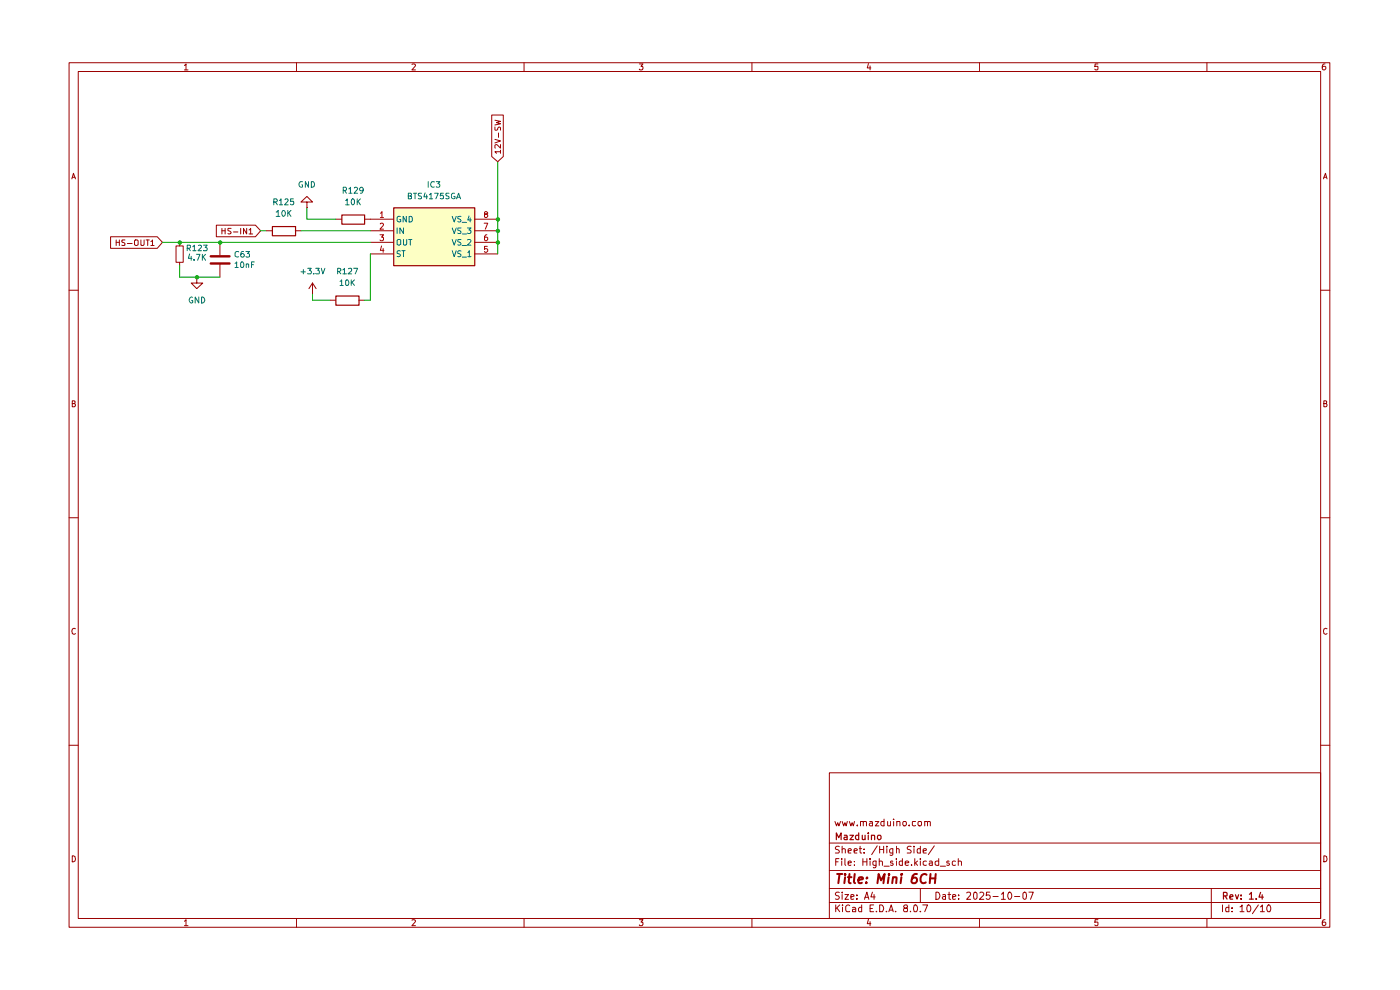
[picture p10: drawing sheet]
<svg xmlns="http://www.w3.org/2000/svg" width="297mm" height="210mm" viewBox="0 0 297 210" stroke-linecap="round" stroke-linejoin="round" font-family="sans-serif">
<g fill="none" stroke="#9b0000" stroke-width=".21">
<path d="M14.7 13.3h267.4v183.4h-267.4zM16.6 15.2h263.6v179.6h-263.6zM39.1 13.9l.4-.3v1.2M39.1 14.8h.8M62.9 13.3v1.9M87.4 13.6h.5l.2 .2-.7 1h.7M111.2 13.3v1.9M135.6 13.6h.8l-.4 .5h.3l.1 .1-.1 .5-.5 .1-.2-.1M159.5 13.3v1.9M184.2 13.5l-.2 .9h.7M184.6 14v.8M207.8 13.3v1.9"/>
<path d="M232.9 13.6h-.6l-.1 .6 .6-.1 .1 .6-.1 .1h-.4l-.2-.1M256 13.3v1.9M281.1 13.6h-.4l-.2 1 .3 .2h.2l.3-.2v-.4l-.2-.1h-.5l-.1 .1M15.2 37.9l.4-1.1 .4 1.1M15.3 37.6h.6M280.8 37.9l.4-1.1 .3 1.1M280.8 37.6h.6M14.7 61.6h1.9M280.2 61.6h1.9M15.3 85.6h.5l.1-.2v-.3l-.6-.1v1.3l.6-.1 .1-.3-.2-.3M280.8 85.6h.5l.1-.2v-.3l-.6-.1v1.3l.6-.1 .1-.3-.2-.3M14.7 109.8h1.9"/>
<path d="M280.2 109.8h1.9M16 133.4l-.2-.1a.65 .65 0 0 0-.6 .6 .65 .65 0 0 0 .6 .6l.2-.1M281.5 133.4l-.2-.1a.65 .65 0 0 0-.6 .6 .65 .65 0 0 0 .6 .6l.2-.1M14.7 158.1h1.9M280.2 158.1h1.9M175.9 163.9h104.3v30.9h-104.3zM175.9 178.8h104.3M177.1 174.3l.4 .9 .2-.7 .3 .7 .3-.9M178.1 179.6l-.5-.1-.3 .2v.4l.5 .2 .3 .4-.2 .2h-.7M178.7 174.3l.3 .9 .2-.7 .3 .7 .3-.9M178.7 179.5v1.4M180.2 174.3l.3 .9 .3-.7 .2 .7 .3-.9"/>
<path d="M181.9 175v.2M182.5 179.5v1.3v.1h.3M182.5 174.3h.6v.9M182.5 174.3v.9M183.1 174.4l.1-.1h.5l.1 .9M184.5 174.3h.5l.1 .9M185.1 174.6h-.5l-.2 .2 .2 .4 .5-.1M185.7 174.3h.7l-.7 .9h.7M186.1 179.4l-1.2 1.9M186.6 179.5v1.4M187.5 179.5v1.4M187.5 174.3h-.5l-.1 .6a.45 .45 0 0 0 .6 .2"/>
<path d="M187.5 173.7v1.5M188.1 179.5v.2M188.3 174.3v.8l.4 .1 .2-.2M188.9 174.3v.9M189.6 173.7v.1M189.6 174.3v.9M190.2 179.5v1.4M190.3 174.3h.5l.1 .9M190.3 174.3v.9M191.6 174.3h.6l.1 .6-.3 .3h-.2l-.3-.3zM192.9 175v.2M193.3 179.6l-.5-.1-.3 .2v.4l.5 .2 .3 .4-.2 .2h-.6"/>
<path d="M193.9 179.5v.2M194.2 174.3h-.6v.7l.2 .2 .4-.1M194.8 174.3h.6v.8l-.4 .1-.3-.3zM195.2 179.5v1.4h-.5v-.8h.5M196.2 174.3h.5l.1 .9M196.2 174.3v.9M196.8 174.4l.1-.1h.4l.1 .9M198.2 179.4l-1.3 1.9M15.3 181.5a.64 .64 0 0 1 .7 .7 .64 .64 0 0 1-.7 .6zM39.1 195.4l.4-.3v1.3M39.1 196.4h.8M62.9 194.8v1.9"/>
<path d="M87.4 195.2l.5-.1 .2 .2-.7 1.1h.7M111.2 194.8v1.9M135.6 195.1h.8l-.4 .5h.3l.1 .2-.1 .5-.5 .1-.2-.2M159.5 194.8v1.9M175.9 191.4h104.3M175.9 188.5h104.3M175.9 184.7h104.3M177.3 192v1.4M177.3 182.8h.5M177.6 192.6l.5 .8M178 182.1h-.7v1.5M178.1 189.3l-.5-.1-.3 .2v.4l.5 .2 .3 .4-.3 .4-.6-.1"/>
<path d="M178.1 192l-.8 .8M178.6 182.1v.2M178.6 182.6v1M178.7 189.2v.2M178.7 180.2l.2-.2 .4 .2v.7M178.7 189.8v1M178.7 192v.1M178.7 192.5v.9M179.2 189.8h.8l-.8 1h.8M179.2 182.1v1.3l.2 .2M179.9 183.1l.7-.1-.2-.4-.5 .2v.6l.3 .2 .3-.1M179.9 180.5l.7-.1-.2-.4-.5 .2v.6l.1 .1h.5"/>
<path d="M180.3 192.1l-.5-.1-.4 .3 .1 .9 .2 .2 .6-.1M180.5 190.3l.7-.2-.1-.3h-.6v.9h.6M180.9 192.5h.4l.2 .2v.7h-.6v-.4l.6-.2M181.2 180.5l.7-.1-.1-.3-.4-.1-.2 .2 .1 .7h.5M181.3 183.5v.1M181.3 182.7v.1M181.8 190.6v.2M181.8 189.8v.2M182.3 180h.5M182.8 192v1.4h-.5l-.2-.7 .3-.2h.4M183.1 182.8h.8M183.1 182.1v1.5"/>
<path d="M183.3 180.9h.1M183.3 180.1v.1M183.4 190.8l.5-1.6 .4 1.6M183.5 190.3h.7M183.9 182.1v1.5M184.2 195l-.2 .9h.7M184.6 182.1v.2M184.6 182.6v1M184.6 195.5v.9M184.6 192.7h.5M185.1 189.2l-.4 1.1h1M185.3 192h-.7v1.4h.7"/>
<path d="M185.4 189.8v1M185.8 182.6v1.2l-.2 .3-.3-.1M185.8 182.7l-.4-.1-.2 .3 .1 .6h.5M185.9 193.3v.1M186.5 182.7l.4-.1 .3 .2v.8M186.5 182.1v1.5M186.6 192a.81 .81 0 0 1 .9 .4 .81 .81 0 0 1-.3 1h-.6zM186.6 180.2h.9M187.5 183.7h1.1M188 193.3v.1M188.1 180v.9M188.6 193.4l.5-1.4 .4 1.4"/>
<path d="M188.7 193.1h.7M189.4 182.7l-.3-.1-.2 .3 .1 .2h.3l.2 .3-.2 .2-.4-.1M189.4 180v1.3l-.2 .2-.4-.1M189.4 180.1a.45 .45 0 0 0-.7 .2l.1 .6h.6M190 193.3v.1M190.2 182.1v.2M190.2 180.2l.1-.2 .5 .2v.7M190.2 182.6v1M191.4 182.7l-.4-.1-.2 .3v.6h.6M191.4 182.1v1.5M192 192.6l-.2-.1v-.4l.2-.1h.5v.5l-.7 .2-.1 .2 .2 .5h.6v-.5l-.2-.3M192 183.1l.8-.1-.1-.3-.4-.1-.3 .2v.6l.3 .2 .4-.1"/>
<path d="M193.1 193.3v.1M193.4 183.5v.1M193.9 180v.9M194 192h.1a.87 .87 0 0 1 .3 1.4l-.5-.1-.1-.8zM194.1 182.1v1.5M194.2 183.1l.5 .5M194.7 182.6l-.6 .5M195.2 193.3v.1M195.2 182.1v.2M195.2 182.6v1M195.2 188.5v2.9M195.8 192h1l-.6 1.4"/>
<path d="M195.8 180.5l.7-.1v-.3l-.4-.1-.3 .2 .1 .7h.6M196.5 182.7l-.3-.1-.4 .3 .1 .6h.6M197.2 182.7l.4-.1 .2 .2v.8M197.8 183l-.6 .1-.1 .1 .2 .4 .5-.1M198.5 189.2a.77 .77 0 0 1 .9 .8 .77 .77 0 0 1-.9 .8zM199.1 182.7l-.4-.1-.3 .3 .1 .6h.6M199.1 182.1v1.5M199.5 183.7h1.1M200 189.8h.6v1M200.6 190.1l-.7 .2 .3 .5 .4-.1M201.1 189.8h.6M201.3 189.2v1.5l.4 .1"/>
<path d="M201.3 182.7l-.3-.1-.2 .3 .1 .2h.4l.1 .3-.1 .2-.5-.1M202.1 190.3l.7-.2-.1-.3h-.6v.9h.6M202.7 182.7l-.4-.1-.3 .3 .1 .6h.6M203.3 182.7l.4-.1 .3 .2v.8M203.3 182.1v1.5M203.4 190.6v.2M203.4 189.8v.2M205.1 189.4l.6-.2 .2 .4-.1 .3-.7 .9h.8M206.6 189.4l.3-.2 .4 .4v.8l-.4 .4a.99 .99 0 0 1-.3-1.4zM207.8 194.8v1.9M207.9 189.4l.1-.2h.4l.3 .5-.9 1.1h.9M210 189.2h-.7l-.1 .8 .6-.2 .3 .3-.1 .5-.2 .2-.6-.2"/>
<path d="M210.7 190.2h1.1M212.4 189.7l.5-.5v1.6M212.4 190.8h.9M214 189.3l.1-.1a.82 .82 0 0 1 .6 .8 .82 .82 0 0 1-.6 .8 1.1 1.1 0 0 1-.1-1.5zM215.2 190.2h1.1M217.1 189.4l.2-.2a.88 .88 0 0 1 0 1.6l-.3-.4zM218.3 189.2h.9l-.6 1.6M232.9 195.1h-.6l-.1 .6 .6-.1 .1 .6-.1 .2h-.4l-.2-.2M256 194.8v1.9M257 188.5v6.3M259.3 192v1.4M260.7 192v1.4h-.6v-.9h.6"/>
<path d="M261.4 193.3v.1M261.4 192.5v.2M263.1 192.4l.3-.2 .1-.2v1.4M263.1 193.4h.8M264.6 192.1l.2-.1a.84 .84 0 0 1 .3 1.4l-.5-.1zM267 192l-1.3 1.8M267.4 192.4l.4-.4v1.4M267.4 193.4h.8M269.1 192a.89 .89 0 0 1 .3 1.4h-.4l-.3-.5 .1-.6zM280.8 181.5a.64 .64 0 0 1 .7 .7 .64 .64 0 0 1-.7 .6zM281.1 195.1l-.4 .1-.2 .9 .3 .3h.2l.3-.3v-.3l-.2-.2h-.5l-.1 .2"/>
</g>
<g fill="none" stroke="#9b0000" stroke-width=".25">
<path d="M177.4 178.1v-1.4l.5 1 .5-1v1.4M179.1 177.2h.5l.1 .9M179.7 177.5l-.6 .1-.1 .2 .2 .3 .5-.1M180.3 177.2h.8l-.8 .9h.8M182.2 177.2h-.5l-.2 .7a.45 .45 0 0 0 .7 .1M182.2 176.7v1.4M182.9 177.2v.8l.4 .1 .2-.2M183.5 177.2v.9M184.2 176.7v.1M184.2 177.2v.9M184.9 177.3l.6-.1 .1 .9M184.9 177.2v.9"/>
<path d="M186.2 177.3l.5-.1 .2 .2v.5l-.2 .2h-.3l-.3-.2zM259.6 190h.6l.1-.5-.2-.2h-.5v1.4M259.9 190l.4 .7M260.9 190.3l.7-.2-.2-.3-.4 .1-.1 .7 .1 .1h.5M262.1 189.8l.3 .9 .4-.9M263.3 190.6v.1M263.3 189.9v.1M265.1 189.7l.4-.4v1.4M265.1 190.7h.8M266.5 190.6v.1M267.4 189.3l-.3 1h.9M267.8 189.8v.9"/>
</g>
<g fill="none" stroke="#9b0000" stroke-width=".42">
<path d="M177.6 185.4h1.1M178.1 185.4l-.3 1.9M179.3 185.4v.2M179.3 186.1l-.2 1.2M179.9 186.1h.7M180.2 185.4l-.2 1.6 .1 .3h.4M181.3 185.4l-.2 1.6 .3 .3M182.1 186.7l.9-.2v-.3a.6 .6 0 0 0-.8 .1v1h.6M183.8 187.2v.1M183.9 186.2h.1l-.1 .1v-.1v.1M186.1 187.3l.3-1.9 .5 1.3 .8-1.3-.3 1.9M188.5 186.1l-.2 1.2"/>
<path d="M188.6 185.4v.2M189.4 186.2l.3-.1 .5 .1-.1 1.1M189.4 186.1l-.1 1.2M191.2 186.1l-.1 1.2M191.3 185.4l-.2 .1h.3l-.1-.1-.1 .2M194.5 185.4a.83 .83 0 0 0-1 .8l-.2 .7 .4 .4h.6l.2-.4-.1-.7a.65 .65 0 0 0-1 .3M196.6 185.6l-.1-.1a.85 .85 0 0 0-1.2 .7v.6a.66 .66 0 0 0 1.1 .4M197.3 186.3h1.1M197.4 185.4l-.2 1.9M198.5 185.4l-.2 1.9"/>
</g>
<path d="M83.5 44h17.2v12.3h-17.2z" fill="#fdffc4"/>
<g fill="none" stroke="#9b0000" stroke-width=".21">
<path d="M104.3 24.4h2.5v8.8l-1.2 1.1-1.3-1.1zM105 29.6l1.2 .3-1.2 .4M105 26.9l.1 .7h.3l.4-.7 .4 .2v.5M105 25.5l1.2 .3-.9 .2 .9 .3-1.2 .2M105.8 28.2v.9M106.2 32.2h-1.2l.3 .3M106.2 30.7v.7l-.9-.7-.3 .1 .1 .6M106.2 31.8v.7M23.5 50.2h9.9l1.1 1.2-1.1 1.3h-9.9zM24.6 50.9v1.2M24.6 51.4h.7M25.3 50.9v1.2"/>
<path d="M26.5 50.9h-.6l-.1 .2 .1 .3 .6 .3v.3h-.7M27 51.7h1M28.5 51.1l.2-.2h.4l.2 .2v.8l-.3 .2-.5-.2zM29.9 50.9v1.1l.2 .1 .4-.1 .1-.2v-.9M31 50.9h.7M31.3 50.9v1.2M32 51.2l.3-.3v1.2M32 52.1h.7M37.3 52.2h1.6v3.4h-1.6zM38.1 51.4v.8M38.1 55.6v.7M41.7 58.8v1.2h1.3l-1.3 1.2-1.1-1.2h1.1"/>
<path d="M41.7 58.8h.1M45.9 47.8h8.3l1.1 1.2-1.1 1.2h-8.3zM46.7 51.4v2.7M46.7 56.1v2.7M47.1 49h.7M47.1 48.4v1.2M47.8 48.4v1.2M49 48.4l-.7 .1v.4l.7 .4-.2 .3-.5-.1M49.5 49.2h1M51.1 48.4v1.2M52.3 48.4v1.2l-.6-1.2v1.2M52.8 48.8l.4-.4v1.2"/>
<path d="M52.8 49.6h.8M56.5 49h1.2M62.7 49h1.1M65.1 42.9h1.2l-1.2-1.2-1.3 1.2h1.3v1.1M65.1 44h.1M71.2 46.5h1.3M77.3 46.5h6.2M78.6 51.4h4.9M78.6 49h4.9M78.6 53.9h4.9M100.7 51.4h4.9M100.7 46.5h4.9"/>
<path d="M100.7 49h4.9M100.7 53.9h4.9M66.3 62.5h.1M66.3 60l-.8 1.2M66.3 60v2.5M66.3 60l.8 1.2M70 63.7h1.2M76.1 63.7h1.2"/>
</g>
<path d="M57.8 48.1h4.9v1.9h-4.9zM72.5 45.6h4.8v2h-4.8zM83.5 44.1h17.2v12.3h-17.2zM71.3 62.8h4.9v1.9h-4.9z" fill="none" stroke="#9b0000" stroke-width=".25"/>
<g fill="none" stroke="#007070" stroke-width=".21">
<path d="M84.2 51l.2-.2h.4l.2 .2v.8l-.2 .2-.6-.2zM84.2 48.4v1.1M84.9 45.9h-.5l-.2 .3v.6a.55 .55 0 0 0 .8 .2v-.4h-.2M84.9 53.3l-.5-.1-.2 .2v.3l.7 .4-.2 .4-.5-.1M85.3 53.2h.6M85.6 48.4v1.1l-.8-1.1v1.1M85.6 50.8v1.1l.2 .1h.2l.3-.3v-.9M85.6 53.2v1.3M86.2 45.9v1.2l-.7-1.2v1.2M86.7 50.8h.7M86.8 45.9h.5l.2 .3v.6l-.4 .3h-.3zM87 50.8v1.2"/>
<path d="M95.9 53.2l.5 1.3 .4-1.3M95.9 50.8l.5 1.2 .4-1.2M95.9 48.4l.5 1.1 .4-1.1M95.9 45.9l.5 1.2 .4-1.2M97.8 53.3l-.4-.1-.3 .2v.3l.7 .4-.3 .4-.4-.1M97.8 50.8l-.7 .1v.3l.7 .5-.3 .3-.4-.1M97.8 48.4h-.7v.4l.7 .4-.3 .3h-.4M97.8 45.9l-.7 .1v.3l.7 .4-.3 .4-.4-.1M98 54.5h1M98 52.1h1M98 49.6h1M98 47.2h1"/>
<path d="M99.1 48.4h.8l-.4 .4 .3 .1v.6h-.7M99.2 53.6l.4-.4v1.3M99.2 50.9l.5-.1 .2 .4-.8 .8h.8M99.2 54.5h.7M99.5 45.8l-.3 .9h.8M99.7 46.2v.9"/>
</g>
<path d="M80.6 49.8h.8l-.5 .5h.4l.1 .2-.1 .5-.5 .1-.2-.2M80.7 45.2l.3-.3v1.3M80.7 47.5l.4-.2 .3 .4-.8 .9h.8M80.7 46.2h.7M80.9 52.2l-.2 .9h.8M81.3 52.7v.8M102.7 47.3h.8l-.5 1.3M103 45.4l-.2-.1v-.2l.4-.2 .3 .3-.7 .4v.4l.2 .2h.2l.3-.3v-.3l-.3-.2M103.3 49.8l-.3 .1-.2 .2v.8l.4 .2 .3-.3v-.3l-.2-.2h-.4l-.1 .2M103.4 52.3h-.6v.5h.5l.2 .1v.4l-.3 .2-.4-.1" fill="none" stroke="#c10000" stroke-width=".21"/>
<path d="M44.7 55.9h4M44.7 54.4h4" fill="none" stroke="#9b0000" stroke-width=".51"/>
<path d="M105.6 34.3v19.6M34.5 51.4h44.1M38.1 56.3v2.5h8.6M55.3 49h1.2M63.8 49h14.8M65.1 44v2.5h6.1M78.6 53.9v9.8h-1.3M66.3 62.5v1.2h3.7" fill="none" stroke="#00a300" stroke-width=".21"/>
<g fill="#00a300">
<circle cx="105.6" cy="46.5" r=".47"/>
<circle cx="38.1" cy="51.4" r=".47"/>
<circle cx="105.6" cy="51.4" r=".47"/>
<circle cx="105.6" cy="49" r=".47"/>
<circle cx="41.8" cy="58.8" r=".47"/>
<circle cx="46.7" cy="51.4" r=".47"/>
</g>
<g fill="none" stroke="#007070" stroke-width=".21">
<path d="M64.2 38.5h-.5a.61 .61 0 0 0-.2 .8 .61 .61 0 0 0 .7 .3v-.4h-.2M65.5 38.5v1.2l-.7-1.2v1.2M66 38.5h.5a.66 .66 0 0 1 .2 .8 .66 .66 0 0 1-.7 .4zM75.2 39.9l.4-.2 .3 .4-.8 .9h.8M90.9 38.5v1.2M92.1 38.6l-.5-.1a.61 .61 0 0 0-.2 .8 .61 .61 0 0 0 .7 .3M92.5 38.5h.8l-.4 .5 .4 .2-.1 .4h-.7M39.7 52.7h.5l.2-.2v-.4l-.7-.1v1.2M40 52.7l.4 .5M40.2 53.9l-.2 .9h.7M40.6 54.4v.8M40.9 52.3l.3-.3v1.2"/>
<path d="M40.9 53.2h.7M41.2 55v.2M41.7 53.9h.7l-.5 1.3M42.1 52.1l.4-.1 .3 .3-.8 .9h.8M42.9 53.9v1.3M43.1 54.5l.5 .7M43.2 52h.7l-.4 .5 .4 .2v.3l-.1 .2-.6-.1M43.6 53.9l-.7 .7M49.9 55.9l.3-.3v1.1M49.9 56.7h.7M50.6 53.4h-.5l-.2 .2v.7l.4 .2h.3M51.1 55.6h.1a.6 .6 0 0 1 .6 .5 .6 .6 0 0 1-.2 .6h-.4l-.1-.1z"/>
<path d="M51.7 53.4h-.5l-.1 .9 .2 .2h.4l.1-.5-.2-.2h-.3l-.2 .2M52.2 53.4h.7l-.4 .4 .4 .1v.6h-.7M52.2 56.1h.6v.6M52.2 56v.7M53.3 56.1h.5M53.9 55.6h-.6v1.1M58.1 42.9h.5l.2-.5-.2-.2h-.5v1.2M58.4 42.9l.4 .5M58.6 45l.4-.4v1.3M58.6 45.9h.8M59.3 42.5l.3-.3v1.2M59.3 43.4h.6"/>
<path d="M59.9 44.7l.2-.1a.67 .67 0 0 1 .5 .7 .67 .67 0 0 1-.5 .6l-.3-.5zM60.5 42.3l.4-.1 .2 .3-.7 .9h.7M61 44.6v1.3M61.2 45.1l.5 .8M61.7 44.6l-.7 .7M62.2 42.2h-.6v.6l.6-.1v.7h-.4l-.2-.1M63.8 57.7h1M64.4 57.2v.9M65.3 56.9h.7l-.4 .4 .4 .3v.3l-.1 .2-.6-.1M66.6 58v.1M67 56.9h.7l-.3 .4 .3 .2v.5h-.7M68.2 56.9l.3 1.2 .4-1.2"/>
<path d="M71.6 57.6h.5l.2-.3-.1-.3-.6-.1v1.2M71.9 57.6l.4 .5M72.1 59.7l.4-.3v1.1M72.7 57.2l.4-.3v1.2M72.7 58.1h.8M72.8 40.4h.5l.2-.2v-.3l-.2-.2h-.5v1.3M73.1 40.4l.4 .6M73.3 42.5h.2l.2-.3v1.2M73.3 43.4h.8M73.4 59.4h.3a.84 .84 0 0 1 .1 1.1h-.3l-.2-.1zM73.9 57h.7v.4l-.8 .7h.8M74 40.1l.3-.4v1.3"/>
<path d="M74 41h.7M74.5 59.4v1.1M74.7 59.9l.5 .6M74.8 42.2l.4 .2v.8l-.3 .2a.75 .75 0 0 1-.1-1.2zM75 56.9h.9l-.5 1.2M75.2 59.4l-.7 .6M75.8 42.2v1.2M76 42.7l.5 .7M76.5 42.2l-.7 .7M77.1 40.2l-.3 .3-.4-.1-.1-.4 .2-.3h.3a.72 .72 0 0 1 .2 .8 .72 .72 0 0 1-.5 .5M86.6 41.6h.4l.3-.3-.2-.3h-.5v1.2l.7-.1v-.4l-.3-.1M87.7 41h.7"/>
<path d="M88.1 41v1.2M89.4 41h-.6l-.1 .2 .1 .3 .6 .3v.3h-.7M90.2 40.9l-.3 .9h.8M90.5 41.3v.9M91.1 41.3l.3-.3v1.2M91.1 42.2h.7M92.2 41h.8l-.5 1.2M94.1 41h-.6l-.1 .6 .2-.2h.3l.2 .2v.5h-.7M95.3 41h-.6a.47 .47 0 0 0 0 .5 .47 .47 0 0 0 .5 .2l.1 .4h-.7M96.4 41h-.4l-.2 .2v.8l.4 .2 .3-.1v-.4h-.2M96.9 42.2l.4-1.2 .4 1.2M96.9 41.8h.6"/>
<path d="M40.8 63.1l-.1-.1a.6 .6 0 0 0-.6 .6 .6 .6 0 0 0 .7 .6l.1-.4h-.3M42.2 63v1.3l-.8-1.3v1.3M42.8 63a.64 .64 0 0 1 .6 .6 .64 .64 0 0 1-.6 .7zM72.1 60.5h.7"/>
</g>
</svg>
